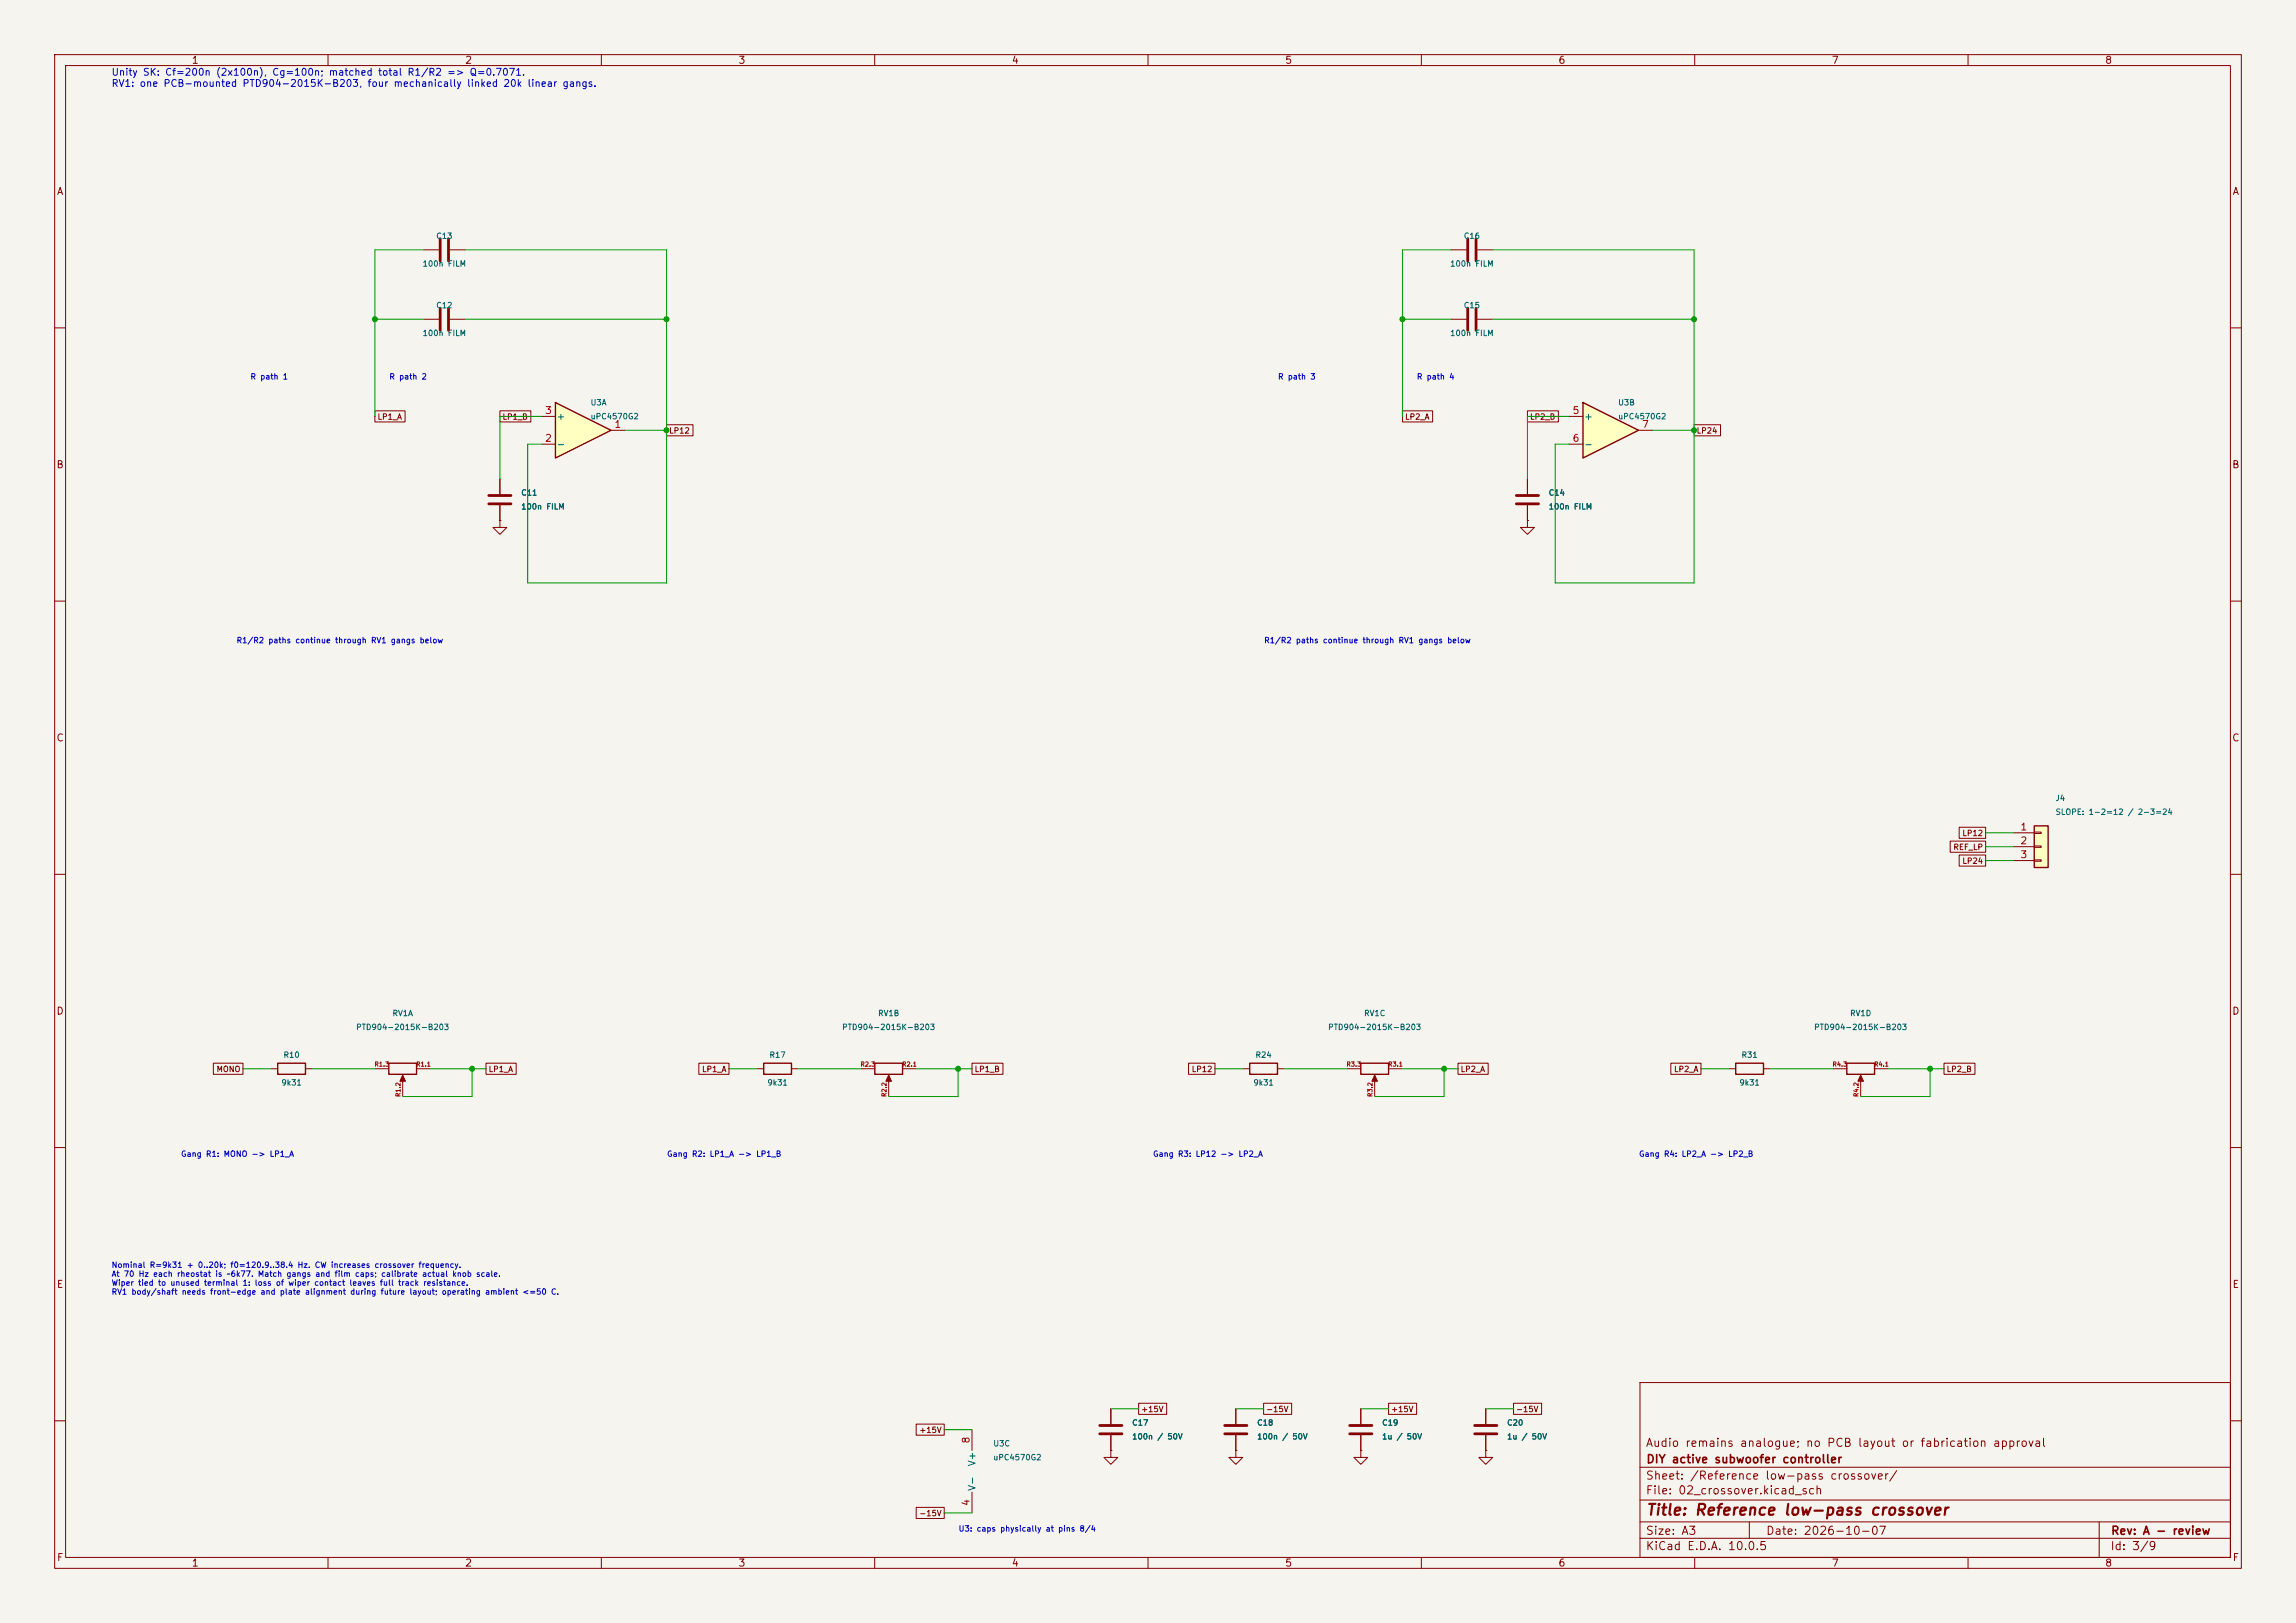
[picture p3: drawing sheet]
<svg xmlns="http://www.w3.org/2000/svg" width="420mm" height="297mm" viewBox="0 0 420 297" stroke-linecap="round" stroke-linejoin="round" font-family="sans-serif">
<defs><g id="words">
<text font-size="2" fill="#840000" x="301" y="277.8">Title: Reference low-pass crossover</text>
<g font-size="1.5" fill="#840000">
<text x="300.9" y="265.1">Audio remains analogue; no PCB layout or fabrication approval</text>
<text x="301" y="268.1">DIY active subwoofer controller</text>
<text x="300.9" y="273.8">File: 02_crossover.kicad_sch</text>
<text x="300.9" y="271.1">Sheet: /Reference low-pass crossover/</text>
<text x="300.9" y="281.2">Size: A3</text>
<text x="322.9" y="281.2">Date: 2026-10-07</text>
<text x="386" y="281.2">Rev: A - review</text>
<text x="300.9" y="284">KiCad E.D.A. 10.0.5</text>
<text x="385.9" y="284">Id: 3/9</text>
</g>
<g font-size="1.3" fill="#840000">
<text x="35" y="12">1</text>
<text x="85" y="12">2</text>
<text x="135" y="12">3</text>
<text x="185" y="12">4</text>
<text x="235" y="12">5</text>
<text x="285" y="12">6</text>
<text x="335" y="12">7</text>
<text x="385" y="12">8</text>
<text x="10.3" y="36">A</text>
<text x="408.3" y="36">A</text>
<text x="10.2" y="86">B</text>
<text x="408.2" y="86">B</text>
<text x="10.2" y="136">C</text>
<text x="408.2" y="136">C</text>
<text x="10.2" y="186">D</text>
<text x="408.2" y="186">D</text>
<text x="10.3" y="236">E</text>
<text x="408.3" y="236">E</text>
<text x="10.3" y="286">F</text>
<text x="35" y="287">1</text>
<text x="85" y="287">2</text>
<text x="135" y="287">3</text>
<text x="185" y="287">4</text>
<text x="235" y="287">5</text>
<text x="285" y="287">6</text>
<text x="335" y="287">7</text>
<text x="385" y="287">8</text>
<text x="408.3" y="286">F</text>
</g>
<g font-size="1.3" fill="#0000c2">
<text x="20.3" y="14.2">Unity SK: Cf=200n (2x100n), Cg=100n; matched total R1/R2 =&gt; Q=0.7071.</text>
<text x="20.3" y="16.2">RV1: one PCB-mounted PTD904-2015K-B203, four mechanically linked 20k linear gangs.</text>
</g>
<g font-size="1.3" fill="#a90000">
<text x="99.6" y="76.1">3</text>
<text x="287.6" y="76.1">5</text>
<text x="99.6" y="81.1">2</text>
<text x="112.3" y="78.6">1</text>
<text x="287.6" y="81.1">6</text>
<text x="300.3" y="78.6">7</text>
<text x="369.5" y="152.3">1</text>
<text x="369.5" y="154.8">2</text>
<text x="369.5" y="157.3">3</text>
<text x="177.7" y="264.3" transform="rotate(-90 177.7 264.3)">8</text>
<text x="177.7" y="275.7" transform="rotate(-90 177.7 275.7)">4</text>
</g>
<g font-size="1.3" fill="#006464">
<text x="101.7" y="77.2">+</text>
<text x="289.7" y="77.2">+</text>
<text x="101.7" y="82.2">-</text>
<text x="289.7" y="82.2">-</text>
<text x="178.8" y="268.4" transform="rotate(-90 178.8 268.4)">V+</text>
<text x="178.8" y="272.9" transform="rotate(-90 178.8 272.9)">V-</text>
</g>
<g font-size="1" fill="#006464">
<text x="79.7" y="43.9">C13</text>
<text x="267.7" y="43.9">C16</text>
<text x="77.2" y="49">100n FILM</text>
<text x="265.2" y="49">100n FILM</text>
<text x="79.7" y="56.6">C12</text>
<text x="267.7" y="56.6">C15</text>
<text x="77.2" y="61.7">100n FILM</text>
<text x="265.2" y="61.7">100n FILM</text>
<text x="107.9" y="74.4">U3A</text>
<text x="107.9" y="77">uPC4570G2</text>
<text x="295.9" y="74.4">U3B</text>
<text x="295.9" y="77">uPC4570G2</text>
<text x="95.2" y="90.9">C11</text>
<text x="95.2" y="93.5">100n FILM</text>
<text x="283.2" y="90.9">C14</text>
<text x="283.2" y="93.5">100n FILM</text>
<text x="375.9" y="146.8">J4</text>
<text x="375.9" y="149.4">SLOPE: 1-2=12 / 2-3=24</text>
<text x="65" y="188.7">PTD904-2015K-B203</text>
<text x="71.7" y="186.2">RV1A</text>
<text x="153.9" y="188.7">PTD904-2015K-B203</text>
<text x="160.5" y="186.2">RV1B</text>
<text x="242.8" y="188.7">PTD904-2015K-B203</text>
<text x="249.4" y="186.2">RV1C</text>
<text x="331.7" y="188.7">PTD904-2015K-B203</text>
<text x="338.3" y="186.2">RV1D</text>
<text x="51.8" y="193.8">R10</text>
<text x="140.7" y="193.8">R17</text>
<text x="229.6" y="193.8">R24</text>
<text x="318.5" y="193.8">R31</text>
<text x="51.4" y="198.9">9k31</text>
<text x="140.3" y="198.9">9k31</text>
<text x="229.2" y="198.9">9k31</text>
<text x="318.1" y="198.9">9k31</text>
<text x="207" y="261.1">C17</text>
<text x="207" y="263.7">100n / 50V</text>
<text x="229.9" y="261.1">C18</text>
<text x="229.9" y="263.7">100n / 50V</text>
<text x="252.7" y="261.1">C19</text>
<text x="252.7" y="263.7">1u / 50V</text>
<text x="275.6" y="261.1">C20</text>
<text x="275.6" y="263.7">1u / 50V</text>
<text x="181.6" y="264.9">U3C</text>
<text x="181.6" y="267.5">uPC4570G2</text>
</g>
<g font-size="1" fill="#0000c2">
<text x="45.7" y="69.7">R path 1</text>
<text x="71.1" y="69.7">R path 2</text>
<text x="233.7" y="69.7">R path 3</text>
<text x="259.1" y="69.7">R path 4</text>
<text x="43.2" y="118">R1/R2 paths continue through RV1 gangs below</text>
<text x="231.1" y="118">R1/R2 paths continue through RV1 gangs below</text>
<text x="33" y="211.9">Gang R1: MONO -&gt; LP1_A</text>
<text x="121.9" y="211.9">Gang R2: LP1_A -&gt; LP1_B</text>
<text x="210.8" y="211.9">Gang R3: LP12 -&gt; LP2_A</text>
<text x="299.7" y="211.9">Gang R4: LP2_A -&gt; LP2_B</text>
<text x="20.3" y="232.3">Nominal R=9k31 + 0..20k; f0=120.9..38.4 Hz. CW increases crossover frequency.</text>
<text x="20.3" y="233.9">At 70 Hz each rheostat is ~6k77. Match gangs and film caps; calibrate actual knob scale.</text>
<text x="20.3" y="235.5">Wiper tied to unused terminal 1: loss of wiper contact leaves full track resistance.</text>
<text x="20.3" y="237.2">RV1 body/shaft needs front-edge and plate alignment during future layout; operating ambient &lt;=50 C.</text>
<text x="175.3" y="280.5">U3: caps physically at pins 8/4</text>
</g>
<g font-size="1" fill="#840000">
<text x="69" y="77">LP1_A</text>
<text x="91.8" y="77">LP1_B</text>
<text x="256.9" y="77">LP2_A</text>
<text x="279.8" y="77">LP2_B</text>
<text x="122.3" y="79.6">LP12</text>
<text x="310.3" y="79.6">LP24</text>
<text x="357.2" y="155.8">REF_LP</text>
<text x="358.9" y="153.2">LP12</text>
<text x="358.9" y="158.3">LP24</text>
<text x="39.5" y="196.4">MONO</text>
<text x="89.3" y="196.4">LP1_A</text>
<text x="128.3" y="196.4">LP1_A</text>
<text x="178.2" y="196.4">LP1_B</text>
<text x="217.9" y="196.4">LP12</text>
<text x="267.1" y="196.4">LP2_A</text>
<text x="306.1" y="196.4">LP2_A</text>
<text x="356" y="196.4">LP2_B</text>
<text x="168.1" y="262.5">+15V</text>
<text x="208.7" y="258.7">+15V</text>
<text x="231.5" y="258.7">-15V</text>
<text x="254.4" y="258.7">+15V</text>
<text x="277.2" y="258.7">-15V</text>
<text x="168.1" y="277.7">-15V</text>
</g>
<g font-size=".8" fill="#a90000">
<text x="68.4" y="195.4">R1.3</text>
<text x="76" y="195.4">R1.1</text>
<text x="157.3" y="195.4">R2.3</text>
<text x="164.9" y="195.4">R2.1</text>
<text x="246.2" y="195.4">R3.3</text>
<text x="253.8" y="195.4">R3.1</text>
<text x="335.1" y="195.4">R4.3</text>
<text x="342.7" y="195.4">R4.1</text>
<text x="73.4" y="200.8" transform="rotate(-90 73.4 200.8)">R1.2</text>
<text x="162.3" y="200.8" transform="rotate(-90 162.3 200.8)">R2.2</text>
<text x="251.2" y="200.8" transform="rotate(-90 251.2 200.8)">R3.2</text>
<text x="340.1" y="200.8" transform="rotate(-90 340.1 200.8)">R4.2</text>
</g>
</g></defs>
<path d="M0 0h420v297h-420z" fill="#f5f4ef" stroke="#f5f4ef" stroke-width=".18"/>
<g fill="none" stroke="#840000" stroke-width=".18">
<path d="M10 10h400v277h-400zM12 12h396v273h-396zM60 10v2M110 10v2M160 10v2M210 10v2M260 10v2M310 10v2M360 10v2M77.5 45.7h2.8M82.3 45.7h2.8M265.4 45.7h2.8"/>
<path d="M265.4 58.4h2.8M270.3 45.7h2.7M270.3 58.4h2.7M10 60h2M408 60h2M10 110h2M408 110h2M10 160h2M408 160h2M227.3 195.6h1.3M233.7 195.6h1.2M246.4 195.6h2.5"/>
<path d="M251.5 197.1v3.6M254 195.6h2.5M316.2 195.6h1.3M322.6 195.6h1.2M335.3 195.6h2.5M340.4 197.1v3.6M342.9 195.6h2.5M10 210h2M408 210h2M300 253h108v32h-108zM10 260h2M203.2 265.4v1.3h1.3l-1.3 1.3-1.3-1.3h1.3"/>
<path d="M203.2 265.4h.1M271.8 265.4v1.3h1.2l-1.2 1.3-1.3-1.3h1.3M271.8 265.4h.1M300 278.5h108M300 274.5h108M300 268.5h108M320 278.5v3M384 278.5v6.5M408 260h2M60 285v2M110 285v2M160 285v2"/>
<path d="M210 285v2M260 285v2M300 281.5h108M310 285v2M360 285v2"/>
</g>
<path d="M228.6 194.6h5.1v2h-5.1zM248.9 194.6h5.1v2h-5.1zM317.5 194.6h5.1v2h-5.1zM337.8 194.6h5.1v2h-5.1z" fill="none" stroke="#840000" stroke-width=".25"/>
<path d="M80.5 43.7v4.1M82 43.7v4.1M268.5 43.7v4.1M268.5 56.4v4.1M270 43.7v4.1M270 56.4v4.1" fill="none" stroke="#840000" stroke-width=".51"/>
<g fill="#840000" stroke="#840000" stroke-width=".18">
<path d="M251.5 196.7l.5 1.2h-1z"/>
<path d="M340.4 196.7l.5 1.2h-1z"/>
</g>
<path d="M289.6 73.7l10.1 5-10.1 5.1z" fill="#ffffc2"/>
<path d="M289.6 73.7l10.1 5-10.1 5.1z" fill="none" stroke="#840000" stroke-width=".25"/>
<path d="M287 76.2h2.6M299.7 78.7h2.6M279.4 95.3v1.2h1.3l-1.3 1.3-1.3-1.3h1.3M279.4 95.3h.1M279.4 87.6v2.8M279.4 92.5v2.8M287 81.3h2.6" fill="none" stroke="#840000" stroke-width=".18"/>
<path d="M277.4 90.7h4M277.4 92.2h4" fill="none" stroke="#840000" stroke-width=".51"/>
<path d="M372.1 151.1h2.5v7.7h-2.5z" fill="#ffffc2"/>
<path d="M372.1 151.1h2.5v7.7h-2.5zM50.8 194.6h5.1v2h-5.1zM71.1 194.6h5.1v2h-5.1zM139.7 194.6h5.1v2h-5.1zM160 194.6h5.1v2h-5.1z" fill="none" stroke="#840000" stroke-width=".25"/>
<g fill="none" stroke="#840000" stroke-width=".18">
<path d="M77.5 58.4h2.8M82.3 58.4h2.8M91.4 95.3v1.2h1.3l-1.3 1.3-1.2-1.3h1.2M91.4 95.3h.1M91.4 87.6v2.8M91.4 92.5v2.8M368.3 152.4h3.8M368.3 154.9h3.8M368.3 157.5h3.8M372.1 152.3h1.3v.2h-1.3zM372.1 154.8h1.3v.3h-1.3zM372.1 157.4h1.3v.2h-1.3z"/>
<path d="M49.5 195.6h1.3M55.9 195.6h1.2M68.6 195.6h2.5M73.7 197.1v3.6M76.2 195.6h2.5M138.4 195.6h1.3M144.8 195.6h1.2M157.5 195.6h2.5M162.6 197.1v3.6M165.1 195.6h2.5M203.2 257.8v2.8M226.1 257.8v2.8"/>
<path d="M248.9 257.8v2.8M271.8 257.8v2.8M177.8 261.6v3.8M177.8 273v3.9M203.2 262.6v2.8M226.1 262.6v2.8M248.9 265.4v1.3h1.3l-1.3 1.3-1.3-1.3h1.3M248.9 265.4h.1M248.9 262.6v2.8M271.8 262.6v2.8"/>
</g>
<g fill="#840000" stroke="#840000" stroke-width=".18">
<path d="M162.6 196.7l.5 1.2h-1z"/>
<path d="M73.7 196.7l.5 1.2h-1z"/>
</g>
<path d="M80.5 56.4v4.1M82 56.4v4.1M89.4 90.7h4.1M89.4 92.2h4.1M201.2 260.9h4M201.2 262.4h4M224 260.9h4.1M224 262.4h4.1M246.9 260.9h4.1M246.9 262.4h4.1M269.7 260.9h4.1M269.7 262.4h4.1" fill="none" stroke="#840000" stroke-width=".51"/>
<path d="M101.6 73.7l10.2 5-10.2 5.1z" fill="#ffffc2"/>
<path d="M101.6 73.7l10.2 5-10.2 5.1z" fill="none" stroke="#840000" stroke-width=".25"/>
<g fill="none" stroke="#840000" stroke-width=".18">
<path d="M68.6 75.2h5.5v2h-5.5zM91.4 75.2h5.7v2h-5.7zM99.1 76.2h2.5M111.8 78.7h2.5M121.9 77.7h4.9v2.1h-4.9zM256.5 75.2h5.6v2h-5.6zM279.4 75.2h5.7v2h-5.7zM309.9 77.7h4.8v2.1h-4.8zM91.4 95.3h.1M91.4 87.6v2.8M91.4 92.5v2.8M99.1 81.3h2.5"/>
<path d="M279.4 95.3h.1M279.4 87.6v2.8M279.4 92.5v2.8M356.7 153.9h6.5v2.1h-6.5zM358.4 156.5h4.8v2h-4.8zM358.4 151.4h4.8v2h-4.8zM39 194.6h5.4v2h-5.4zM88.9 194.6h5.5v2h-5.5zM127.8 194.6h5.5v2h-5.5zM177.8 194.6h5.7v2h-5.7zM217.4 194.6h4.8v2h-4.8zM266.7 194.6h5.5v2h-5.5z"/>
<path d="M305.6 194.6h5.5v2h-5.5zM355.6 194.6h5.7v2h-5.7zM203.2 257.8v2.8M208.3 256.8h5.1v2h-5.1zM226.1 257.8v2.8M231.1 256.8h5.2v2h-5.2zM248.9 257.8v2.8M254 256.8h5.1v2h-5.1zM271.8 257.8v2.8M276.9 256.8h5.1v2h-5.1zM167.6 275.8h5.1v2.1h-5.1zM167.6 260.6h5.1v2h-5.1z"/>
<path d="M203.2 265.4h.1M203.2 262.6v2.8M226.1 265.4v1.3h1.2l-1.2 1.3-1.3-1.3h1.3M226.1 265.4h.1M226.1 262.6v2.8M248.9 265.4h.1M248.9 262.6v2.8M271.8 265.4h.1M271.8 262.6v2.8"/>
</g>
<g fill="none" stroke="#009600" stroke-width=".18">
<path d="M68.6 58.4h8.9M77.5 45.7h-8.9v30.5M85.1 45.7h36.8v61h-25.4v-25.4h2.6M85.1 58.4h36.8M256.5 58.4h8.9M265.4 45.7h-8.9v30.5M273 45.7h36.9v61h-25.4v-25.4h2.5M273 58.4h36.9M99.1 76.2h-7.7v11.4M114.3 78.7h7.6M287 76.2h-7.6v11.4M302.3 78.7h7.6"/>
<path d="M363.2 154.9h5.1M363.2 152.4h5.1M363.2 157.5h5.1M44.4 195.6h5.1M57.1 195.6h11.5M78.7 195.6h10.2M86.4 195.6v5.1h-12.7M133.3 195.6h5.1M146 195.6h11.5M167.6 195.6h10.2M175.3 195.6v5.1h-12.7M222.2 195.6h5.1"/>
<path d="M234.9 195.6h11.5M256.5 195.6h10.2M264.2 195.6v5.1h-12.7M311.1 195.6h5.1M323.8 195.6h11.5M345.4 195.6h10.2M353.1 195.6v5.1h-12.7M203.2 257.8h5.1M226.1 257.8h5M248.9 257.8h5.1M271.8 257.8h5.1M172.7 261.6h5.1"/>
<path d="M172.7 276.9h5.1"/>
</g>
<g fill="#009600" stroke="#009600" stroke-width=".18">
<circle cx="264.2" cy="195.6" r=".46"/>
<circle cx="175.3" cy="195.6" r=".46"/>
<circle cx="121.9" cy="78.7" r=".46"/>
<circle cx="121.9" cy="58.4" r=".46"/>
<circle cx="86.4" cy="195.6" r=".46"/>
<circle cx="68.6" cy="58.4" r=".46"/>
<circle cx="353.1" cy="195.6" r=".46"/>
<circle cx="309.9" cy="78.7" r=".46"/>
<circle cx="309.9" cy="58.4" r=".46"/>
<circle cx="256.5" cy="58.4" r=".46"/>
</g>
<use href="#words"/>
</svg>
